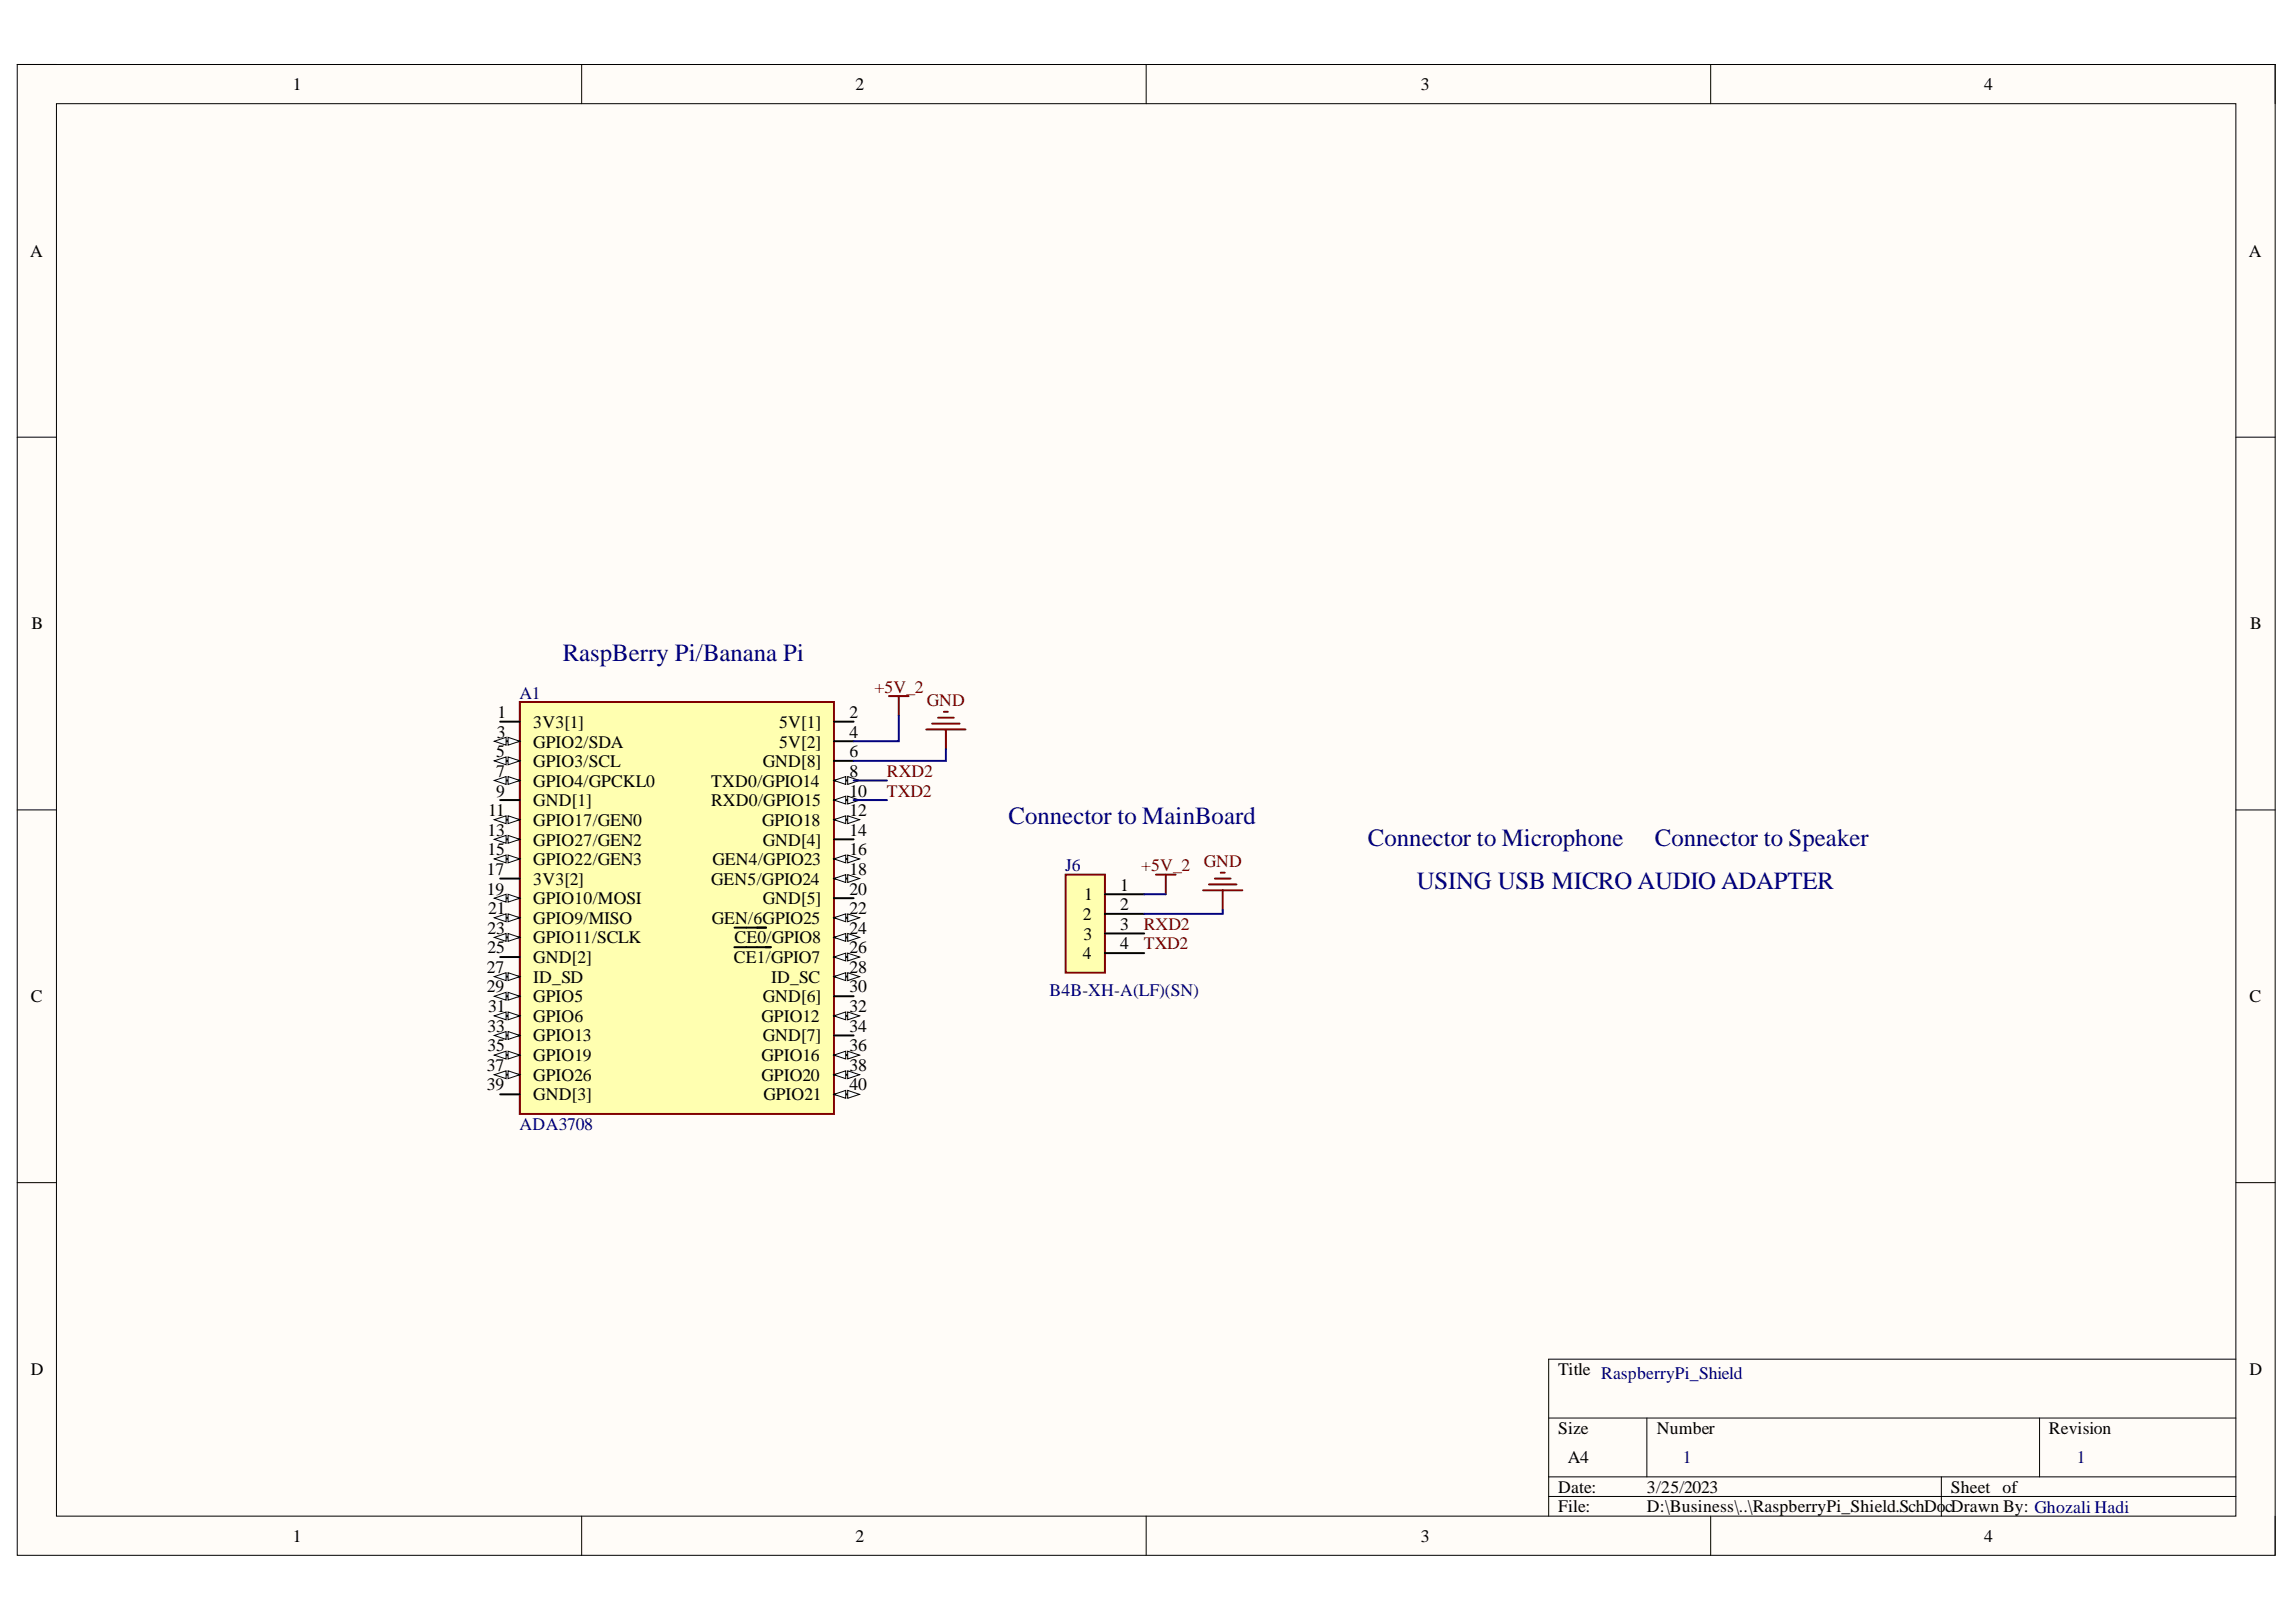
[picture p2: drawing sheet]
<svg xmlns="http://www.w3.org/2000/svg" width="297mm" height="210mm" viewBox="0 0 297 210" stroke-linecap="round" stroke-linejoin="round" font-family="sans-serif">
<defs><g id="words">
<g font-size="3.2" fill="#000080">
<text x="72.8" y="85.6">RaspBerry Pi/Banana Pi</text>
<text x="130.5" y="106.6">Connector to MainBoard</text>
<text x="177" y="109.5">Connector to Microphone</text>
<text x="214.1" y="109.5">Connector to Speaker</text>
<text x="183.3" y="115.1">USING USB MICRO AUDIO ADAPTER</text>
</g>
<g font-size="2.3">
<text x="37.9" y="11.7">1</text>
<text x="110.7" y="11.7">2</text>
<text x="183.8" y="11.7">3</text>
<text x="256.7" y="11.7">4</text>
<text x="3.9" y="33.3">A</text>
<text x="290.9" y="33.3">A</text>
<text x="4.1" y="81.5">B</text>
<text x="291.1" y="81.5">B</text>
<text x="64.3" y="95.5">3</text>
<text x="64.3" y="92.9">1</text>
<text x="69" y="94.2">3V3[1]</text>
<text x="100.8" y="94.2">5V[1]</text>
<text x="109.9" y="92.9">2</text>
<text x="109.9" y="95.5">4</text>
<text x="64.2" y="98">5</text>
<text x="64.2" y="100.5">7</text>
<text x="69" y="96.7">GPIO2/SDA</text>
<text x="69" y="99.3">GPIO3/SCL</text>
<text x="69" y="101.8">GPIO4/GPCKL0</text>
<text x="92" y="101.8">TXD0/GPIO14</text>
<text x="98.7" y="99.3">GND[8]</text>
<text x="100.8" y="96.7">5V[2]</text>
<text x="109.9" y="98">6</text>
<text x="109.9" y="100.5">8</text>
<text x="63.2" y="105.6">11</text>
<text x="64.2" y="103.1">9</text>
<text x="69" y="104.4">GND[1]</text>
<text x="69" y="106.9">GPIO17/GEN0</text>
<text x="92" y="104.4">RXD0/GPIO15</text>
<text x="98.6" y="106.9">GPIO18</text>
<text x="109.9" y="103.1">10</text>
<text x="109.9" y="105.6">12</text>
<text x="63" y="113.2">17</text>
<text x="63.1" y="108.2">13</text>
<text x="63.1" y="110.7">15</text>
<text x="69" y="109.4">GPIO27/GEN2</text>
<text x="69" y="112">GPIO22/GEN3</text>
<text x="92.2" y="112">GEN4/GPIO23</text>
<text x="98.7" y="109.4">GND[4]</text>
<text x="109.9" y="108.2">14</text>
<text x="109.9" y="110.7">16</text>
<text x="109.9" y="113.2">18</text>
<text x="63" y="115.8">19</text>
<text x="63.2" y="118.3">21</text>
<text x="69" y="114.5">3V3[2]</text>
<text x="69" y="117">GPIO10/MOSI</text>
<text x="69" y="119.6">GPIO9/MISO</text>
<text x="92" y="114.5">GEN5/GPIO24</text>
<text x="92.1" y="119.6">GEN/6GPIO25</text>
<text x="98.7" y="117">GND[5]</text>
<text x="109.9" y="115.8">20</text>
<text x="109.9" y="118.3">22</text>
<text x="140.1" y="119.1">2</text>
<text x="140.3" y="116.5">1</text>
<text x="144.9" y="115.3">1</text>
<text x="144.9" y="117.8">2</text>
<text x="63" y="125.9">27</text>
<text x="63.1" y="120.8">23</text>
<text x="63.1" y="123.4">25</text>
<text x="69" y="122.1">GPIO11/SCLK</text>
<text x="69" y="124.6">GND[2]</text>
<text x="95" y="124.6">CE1/GPIO7</text>
<text x="95" y="122.1">CE0/GPIO8</text>
<text x="109.9" y="120.8">24</text>
<text x="109.9" y="123.4">26</text>
<text x="109.9" y="125.9">28</text>
<text x="140.1" y="124.1">4</text>
<text x="140.2" y="121.6">3</text>
<text x="144.9" y="120.3">3</text>
<text x="144.9" y="122.9">4</text>
<text x="4" y="129.7">C</text>
<text x="63" y="128.4">29</text>
<text x="63.2" y="131">31</text>
<text x="69" y="127.2">ID_SD</text>
<text x="69" y="129.7">GPIO5</text>
<text x="98.7" y="129.7">GND[6]</text>
<text x="99.8" y="127.2">ID_SC</text>
<text x="109.9" y="128.4">30</text>
<text x="109.9" y="131">32</text>
<text x="291" y="129.7">C</text>
<text x="63.1" y="133.5">33</text>
<text x="63.1" y="136">35</text>
<text x="69" y="132.2">GPIO6</text>
<text x="69" y="134.8">GPIO13</text>
<text x="69" y="137.3">GPIO19</text>
<text x="98.5" y="132.2">GPIO12</text>
<text x="98.5" y="137.3">GPIO16</text>
<text x="98.7" y="134.8">GND[7]</text>
<text x="109.9" y="133.5">34</text>
<text x="109.9" y="136">36</text>
<text x="63" y="138.6">37</text>
<text x="63" y="141.1">39</text>
<text x="69" y="139.8">GPIO26</text>
<text x="69" y="142.4">GND[3]</text>
<text x="98.5" y="139.8">GPIO20</text>
<text x="98.8" y="142.4">GPIO21</text>
<text x="109.9" y="138.6">38</text>
<text x="109.9" y="141.1">40</text>
<text x="4" y="178">D</text>
<text x="201.6" y="178">Title RaspberryPi_Shield</text>
<text x="291" y="178">D</text>
<text x="201.6" y="185.6">Size</text>
<text x="214.3" y="185.6">Number</text>
<text x="265.1" y="185.6">Revision</text>
<text x="202.8" y="189.4">A4</text>
<text x="201.6" y="193.2">Date:</text>
<text x="201.6" y="195.7">File:</text>
<text x="213.1" y="193.2">3/25/2023</text>
<text x="213.1" y="195.7">D:\Business\..\RaspberryPi_Shield.SchDo</text>
<text x="251.7" y="195.7">cDrawn By: Ghozali Hadi</text>
<text x="252.4" y="193.2">Sheet of</text>
<text x="37.9" y="199.5">1</text>
<text x="110.7" y="199.5">2</text>
<text x="183.8" y="199.5">3</text>
<text x="256.7" y="199.5">4</text>
</g>
<g font-size="2.3" fill="#800000">
<text x="113.1" y="89.6">+5V_2</text>
<text x="119.9" y="91.4">GND</text>
<text x="114.7" y="100.5">RXD2</text>
<text x="114.7" y="103.1">TXD2</text>
<text x="147.6" y="112.7">+5V_2</text>
<text x="155.7" y="112.2">GND</text>
<text x="148" y="120.3">RXD2</text>
<text x="148" y="122.9">TXD2</text>
</g>
<g font-size="2.3" fill="#000080">
<text x="67.2" y="90.4">A1</text>
<text x="137.8" y="112.7">J6</text>
<text x="135.8" y="128.9">B4B-XH-A(LF)(SN)</text>
<text x="67.2" y="146.2">ADA3708</text>
<text x="217.7" y="189.4">1</text>
<text x="268.7" y="189.4">1</text>
</g>
</g></defs>
<path d="M2.2 8.3h292.1v193h-292.1z" fill-rule="evenodd" fill="#fffcf8"/>
<path d="M2.2 8.3h292.1v193h-292.1z" fill="none" stroke="#000" stroke-width=".13"/>
<path d="M7.3 13.4h282v182.8h-282z" fill-rule="evenodd" fill="#fffcf8"/>
<g fill="none" stroke="#000" stroke-width=".13">
<path d="M2.2 8.3h5.1M7.3 13.4h282v182.8h-282zM75.3 8.3v5.1M148.3 8.3v5.1M221.3 8.3v5.1M289.3 8.3h5v5.1M2.2 56.6h5.1M289.3 56.6h5M2.2 104.8h5.1M289.3 104.8h5M2.2 153h5.1M289.3 153h5"/>
<path d="M289.3 175.9h-88.9v20.3M75.3 196.2v5.1M148.3 196.2v5.1M200.4 183.5h88.9M200.4 191.1h88.9M200.4 193.7h88.9M213.1 183.5v7.6M221.3 196.2v5.1M251.2 191.1v5.1M263.9 183.5v7.6M294.3 196.2v5.1"/>
</g>
<path d="M67.2 90.8h40.7v53.4h-40.7z" fill-rule="evenodd" fill="#ffffb0"/>
<path d="M67.2 90.8h40.7v53.4h-40.7z" fill="none" stroke="#800000" stroke-width=".25"/>
<path d="M64.7 93.4h2.5M64.7 95.9h2.5" fill="none" stroke="#000" stroke-width=".25"/>
<path d="M65.7 95.4l1.5 .5-1.5 .5z" fill="#f8fcff"/>
<path d="M65.7 95.4l1.5 .5-1.5 .5z" fill="none" stroke="#000" stroke-width=".13"/>
<path d="M63.9 95.9l1.6-.5v1z" fill="#f8fcff"/>
<path d="M63.9 95.9l1.6-.5v1z" fill="none" stroke="#000" stroke-width=".13"/>
<path d="M64.7 98.5h2.5" fill="none" stroke="#000" stroke-width=".25"/>
<path d="M65.7 98l1.5 .5-1.5 .5z" fill="#f8fcff"/>
<path d="M65.7 98l1.5 .5-1.5 .5z" fill="none" stroke="#000" stroke-width=".13"/>
<path d="M63.9 98.5l1.6-.5v1z" fill="#f8fcff"/>
<path d="M63.9 98.5l1.6-.5v1z" fill="none" stroke="#000" stroke-width=".13"/>
<path d="M64.7 101h2.5" fill="none" stroke="#000" stroke-width=".25"/>
<path d="M65.7 100.5l1.5 .5-1.5 .5z" fill="#f8fcff"/>
<path d="M65.7 100.5l1.5 .5-1.5 .5z" fill="none" stroke="#000" stroke-width=".13"/>
<path d="M63.9 101l1.6-.5v1z" fill="#f8fcff"/>
<path d="M63.9 101l1.6-.5v1z" fill="none" stroke="#000" stroke-width=".13"/>
<path d="M64.7 103.5h2.5M64.7 106.1h2.5" fill="none" stroke="#000" stroke-width=".25"/>
<path d="M65.7 105.6l1.5 .5-1.5 .5z" fill="#f8fcff"/>
<path d="M65.7 105.6l1.5 .5-1.5 .5z" fill="none" stroke="#000" stroke-width=".13"/>
<path d="M63.9 106.1l1.6-.5v1z" fill="#f8fcff"/>
<path d="M63.9 106.1l1.6-.5v1z" fill="none" stroke="#000" stroke-width=".13"/>
<path d="M64.7 108.6h2.5" fill="none" stroke="#000" stroke-width=".25"/>
<path d="M65.7 108.1l1.5 .5-1.5 .5z" fill="#f8fcff"/>
<path d="M65.7 108.1l1.5 .5-1.5 .5z" fill="none" stroke="#000" stroke-width=".13"/>
<path d="M63.9 108.6l1.6-.5v1z" fill="#f8fcff"/>
<path d="M63.9 108.6l1.6-.5v1z" fill="none" stroke="#000" stroke-width=".13"/>
<path d="M64.7 111.2h2.5" fill="none" stroke="#000" stroke-width=".25"/>
<path d="M65.7 110.6l1.5 .6-1.5 .5z" fill="#f8fcff"/>
<path d="M65.7 110.6l1.5 .6-1.5 .5z" fill="none" stroke="#000" stroke-width=".13"/>
<path d="M63.9 111.2l1.6-.6v1.1z" fill="#f8fcff"/>
<path d="M63.9 111.2l1.6-.6v1.1z" fill="none" stroke="#000" stroke-width=".13"/>
<path d="M64.7 113.7h2.5M64.7 116.2h2.5" fill="none" stroke="#000" stroke-width=".25"/>
<path d="M65.7 115.7l1.5 .5-1.5 .5z" fill="#f8fcff"/>
<path d="M65.7 115.7l1.5 .5-1.5 .5z" fill="none" stroke="#000" stroke-width=".13"/>
<path d="M63.9 116.2l1.6-.5v1z" fill="#f8fcff"/>
<path d="M63.9 116.2l1.6-.5v1z" fill="none" stroke="#000" stroke-width=".13"/>
<path d="M64.7 118.8h2.5" fill="none" stroke="#000" stroke-width=".25"/>
<path d="M65.7 118.3l1.5 .5-1.5 .5z" fill="#f8fcff"/>
<path d="M65.7 118.3l1.5 .5-1.5 .5z" fill="none" stroke="#000" stroke-width=".13"/>
<path d="M63.9 118.8l1.6-.5v1z" fill="#f8fcff"/>
<path d="M63.9 118.8l1.6-.5v1z" fill="none" stroke="#000" stroke-width=".13"/>
<path d="M64.7 121.3h2.5" fill="none" stroke="#000" stroke-width=".25"/>
<path d="M65.7 120.8l1.5 .5-1.5 .5z" fill="#f8fcff"/>
<path d="M65.7 120.8l1.5 .5-1.5 .5z" fill="none" stroke="#000" stroke-width=".13"/>
<path d="M63.9 121.3l1.6-.5v1z" fill="#f8fcff"/>
<path d="M63.9 121.3l1.6-.5v1z" fill="none" stroke="#000" stroke-width=".13"/>
<path d="M64.7 123.9h2.5M64.7 126.4h2.5" fill="none" stroke="#000" stroke-width=".25"/>
<path d="M65.7 125.9l1.5 .5-1.5 .5z" fill="#f8fcff"/>
<path d="M65.7 125.9l1.5 .5-1.5 .5z" fill="none" stroke="#000" stroke-width=".13"/>
<path d="M63.9 126.4l1.6-.5v1z" fill="#f8fcff"/>
<path d="M63.9 126.4l1.6-.5v1z" fill="none" stroke="#000" stroke-width=".13"/>
<path d="M64.7 128.9h2.5" fill="none" stroke="#000" stroke-width=".25"/>
<path d="M65.7 128.4l1.5 .5-1.5 .5z" fill="#f8fcff"/>
<path d="M65.7 128.4l1.5 .5-1.5 .5z" fill="none" stroke="#000" stroke-width=".13"/>
<path d="M63.9 128.9l1.6-.5v1z" fill="#f8fcff"/>
<path d="M63.9 128.9l1.6-.5v1z" fill="none" stroke="#000" stroke-width=".13"/>
<path d="M64.7 131.5h2.5" fill="none" stroke="#000" stroke-width=".25"/>
<path d="M65.7 131l1.5 .5-1.5 .5z" fill="#f8fcff"/>
<path d="M65.7 131l1.5 .5-1.5 .5z" fill="none" stroke="#000" stroke-width=".13"/>
<path d="M63.9 131.5l1.6-.5v1z" fill="#f8fcff"/>
<path d="M63.9 131.5l1.6-.5v1z" fill="none" stroke="#000" stroke-width=".13"/>
<path d="M64.7 134h2.5" fill="none" stroke="#000" stroke-width=".25"/>
<path d="M65.7 133.5l1.5 .5-1.5 .5z" fill="#f8fcff"/>
<path d="M65.7 133.5l1.5 .5-1.5 .5z" fill="none" stroke="#000" stroke-width=".13"/>
<path d="M63.9 134l1.6-.5v1z" fill="#f8fcff"/>
<path d="M63.9 134l1.6-.5v1z" fill="none" stroke="#000" stroke-width=".13"/>
<path d="M64.7 136.5h2.5" fill="none" stroke="#000" stroke-width=".25"/>
<path d="M65.7 136l1.5 .5-1.5 .5z" fill="#f8fcff"/>
<path d="M65.7 136l1.5 .5-1.5 .5z" fill="none" stroke="#000" stroke-width=".13"/>
<path d="M63.9 136.5l1.6-.5v1z" fill="#f8fcff"/>
<path d="M63.9 136.5l1.6-.5v1z" fill="none" stroke="#000" stroke-width=".13"/>
<path d="M64.7 139.1h2.5" fill="none" stroke="#000" stroke-width=".25"/>
<path d="M65.7 138.6l1.5 .5-1.5 .5z" fill="#f8fcff"/>
<path d="M65.7 138.6l1.5 .5-1.5 .5z" fill="none" stroke="#000" stroke-width=".13"/>
<path d="M63.9 139.1l1.6-.5v1z" fill="#f8fcff"/>
<path d="M63.9 139.1l1.6-.5v1z" fill="none" stroke="#000" stroke-width=".13"/>
<path d="M107.9 93.4h2.5M107.9 95.9h2.5M107.9 98.5h2.5M107.9 101h2.5M64.7 141.6h2.5" fill="none" stroke="#000" stroke-width=".25"/>
<path d="M107.9 101l1.5-.5v1z" fill="#f8fcff"/>
<path d="M107.9 101l1.5-.5v1z" fill="none" stroke="#000" stroke-width=".13"/>
<path d="M109.7 100.5l1.5 .5-1.5 .5z" fill="#f8fcff"/>
<path d="M109.7 100.5l1.5 .5-1.5 .5z" fill="none" stroke="#000" stroke-width=".13"/>
<path d="M107.9 103.5h2.5" fill="none" stroke="#000" stroke-width=".25"/>
<path d="M107.9 103.5l1.5-.5v1z" fill="#f8fcff"/>
<path d="M107.9 103.5l1.5-.5v1z" fill="none" stroke="#000" stroke-width=".13"/>
<path d="M109.7 103l1.5 .5-1.5 .5z" fill="#f8fcff"/>
<path d="M109.7 103l1.5 .5-1.5 .5z" fill="none" stroke="#000" stroke-width=".13"/>
<path d="M107.9 106.1h2.5" fill="none" stroke="#000" stroke-width=".25"/>
<path d="M107.9 106.1l1.5-.5v1z" fill="#f8fcff"/>
<path d="M107.9 106.1l1.5-.5v1z" fill="none" stroke="#000" stroke-width=".13"/>
<path d="M109.7 105.6l1.5 .5-1.5 .5z" fill="#f8fcff"/>
<path d="M109.7 105.6l1.5 .5-1.5 .5z" fill="none" stroke="#000" stroke-width=".13"/>
<path d="M107.9 108.6h2.5M107.9 111.2h2.5" fill="none" stroke="#000" stroke-width=".25"/>
<path d="M107.9 111.2l1.5-.6v1.1z" fill="#f8fcff"/>
<path d="M107.9 111.2l1.5-.6v1.1z" fill="none" stroke="#000" stroke-width=".13"/>
<path d="M109.7 110.6l1.5 .6-1.5 .5z" fill="#f8fcff"/>
<path d="M109.7 110.6l1.5 .6-1.5 .5z" fill="none" stroke="#000" stroke-width=".13"/>
<path d="M107.9 113.7h2.5" fill="none" stroke="#000" stroke-width=".25"/>
<path d="M107.9 113.7l1.5-.5v1z" fill="#f8fcff"/>
<path d="M107.9 113.7l1.5-.5v1z" fill="none" stroke="#000" stroke-width=".13"/>
<path d="M109.7 113.2l1.5 .5-1.5 .5z" fill="#f8fcff"/>
<path d="M109.7 113.2l1.5 .5-1.5 .5z" fill="none" stroke="#000" stroke-width=".13"/>
<path d="M107.9 116.2h2.5M107.9 118.8h2.5" fill="none" stroke="#000" stroke-width=".25"/>
<path d="M107.9 118.8l1.5-.5v1z" fill="#f8fcff"/>
<path d="M107.9 118.8l1.5-.5v1z" fill="none" stroke="#000" stroke-width=".13"/>
<path d="M109.7 118.3l1.5 .5-1.5 .5z" fill="#f8fcff"/>
<path d="M109.7 118.3l1.5 .5-1.5 .5z" fill="none" stroke="#000" stroke-width=".13"/>
<path d="M107.9 121.3h2.5" fill="none" stroke="#000" stroke-width=".25"/>
<path d="M107.9 121.3l1.5-.5v1z" fill="#f8fcff"/>
<path d="M107.9 121.3l1.5-.5v1z" fill="none" stroke="#000" stroke-width=".13"/>
<path d="M109.7 120.8l1.5 .5-1.5 .5z" fill="#f8fcff"/>
<path d="M109.7 120.8l1.5 .5-1.5 .5z" fill="none" stroke="#000" stroke-width=".13"/>
<path d="M95 120h4.1M107.9 123.9h2.5" fill="none" stroke="#000" stroke-width=".25"/>
<path d="M107.9 123.9l1.5-.6v1.1z" fill="#f8fcff"/>
<path d="M107.9 123.9l1.5-.6v1.1z" fill="none" stroke="#000" stroke-width=".13"/>
<path d="M109.7 123.3l1.5 .6-1.5 .5z" fill="#f8fcff"/>
<path d="M109.7 123.3l1.5 .6-1.5 .5z" fill="none" stroke="#000" stroke-width=".13"/>
<path d="M95 122.6h4.7M107.9 126.4h2.5" fill="none" stroke="#000" stroke-width=".25"/>
<path d="M107.9 126.4l1.5-.5v1z" fill="#f8fcff"/>
<path d="M107.9 126.4l1.5-.5v1z" fill="none" stroke="#000" stroke-width=".13"/>
<path d="M109.7 125.9l1.5 .5-1.5 .5z" fill="#f8fcff"/>
<path d="M109.7 125.9l1.5 .5-1.5 .5z" fill="none" stroke="#000" stroke-width=".13"/>
<path d="M107.9 128.9h2.5M107.9 131.5h2.5" fill="none" stroke="#000" stroke-width=".25"/>
<path d="M107.9 131.5l1.5-.5v1z" fill="#f8fcff"/>
<path d="M107.9 131.5l1.5-.5v1z" fill="none" stroke="#000" stroke-width=".13"/>
<path d="M109.7 131l1.5 .5-1.5 .5z" fill="#f8fcff"/>
<path d="M109.7 131l1.5 .5-1.5 .5z" fill="none" stroke="#000" stroke-width=".13"/>
<path d="M107.9 134h2.5M107.9 136.5h2.5" fill="none" stroke="#000" stroke-width=".25"/>
<path d="M107.9 136.5l1.5-.5v1z" fill="#f8fcff"/>
<path d="M107.9 136.5l1.5-.5v1z" fill="none" stroke="#000" stroke-width=".13"/>
<path d="M109.7 136l1.5 .5-1.5 .5z" fill="#f8fcff"/>
<path d="M109.7 136l1.5 .5-1.5 .5z" fill="none" stroke="#000" stroke-width=".13"/>
<path d="M107.9 139.1h2.5" fill="none" stroke="#000" stroke-width=".25"/>
<path d="M107.9 139.1l1.5-.5v1z" fill="#f8fcff"/>
<path d="M107.9 139.1l1.5-.5v1z" fill="none" stroke="#000" stroke-width=".13"/>
<path d="M109.7 138.6l1.5 .5-1.5 .5z" fill="#f8fcff"/>
<path d="M109.7 138.6l1.5 .5-1.5 .5z" fill="none" stroke="#000" stroke-width=".13"/>
<path d="M107.9 141.6h2.5" fill="none" stroke="#000" stroke-width=".25"/>
<path d="M107.9 141.6l1.5-.5v1z" fill="#f8fcff"/>
<path d="M107.9 141.6l1.5-.5v1z" fill="none" stroke="#000" stroke-width=".13"/>
<path d="M109.7 141.1l1.5 .5-1.5 .5z" fill="#f8fcff"/>
<path d="M109.7 141.1l1.5 .5-1.5 .5z" fill="none" stroke="#000" stroke-width=".13"/>
<path d="M137.9 113.2h5v12.7h-5z" fill-rule="evenodd" fill="#ffffb0"/>
<g fill="none" stroke="#800000" stroke-width=".25">
<path d="M115 90.1h2.5M116.3 90.1v2.5M119.8 94.4h5.1M120.6 93.6h3.5M121.4 92.9h2M122.1 92.1h.5M122.4 94.4v2.5M137.9 113.2h5v12.7h-5zM149.5 113.2h2.6M150.8 113.2v2.5M155.6 115.2h5.1M156.4 114.5h3.6"/>
<path d="M157.2 113.7h2M157.9 112.9h.5M158.2 115.2v2.6"/>
</g>
<path d="M142.9 115.7h5.1M142.9 118.3h5.1M142.9 120.8h5.1M142.9 123.3h5.1" fill="none" stroke="#000" stroke-width=".25"/>
<path d="M116.3 92.6v3.3h-5.9M122.4 96.9v1.6h-12M110.4 101h4.4M110.4 103.5h4.4M148 115.7h2.8M158.2 117.8v.5h-10.2" fill="none" stroke="#000080" stroke-width=".25"/>
<use href="#words"/>
</svg>
